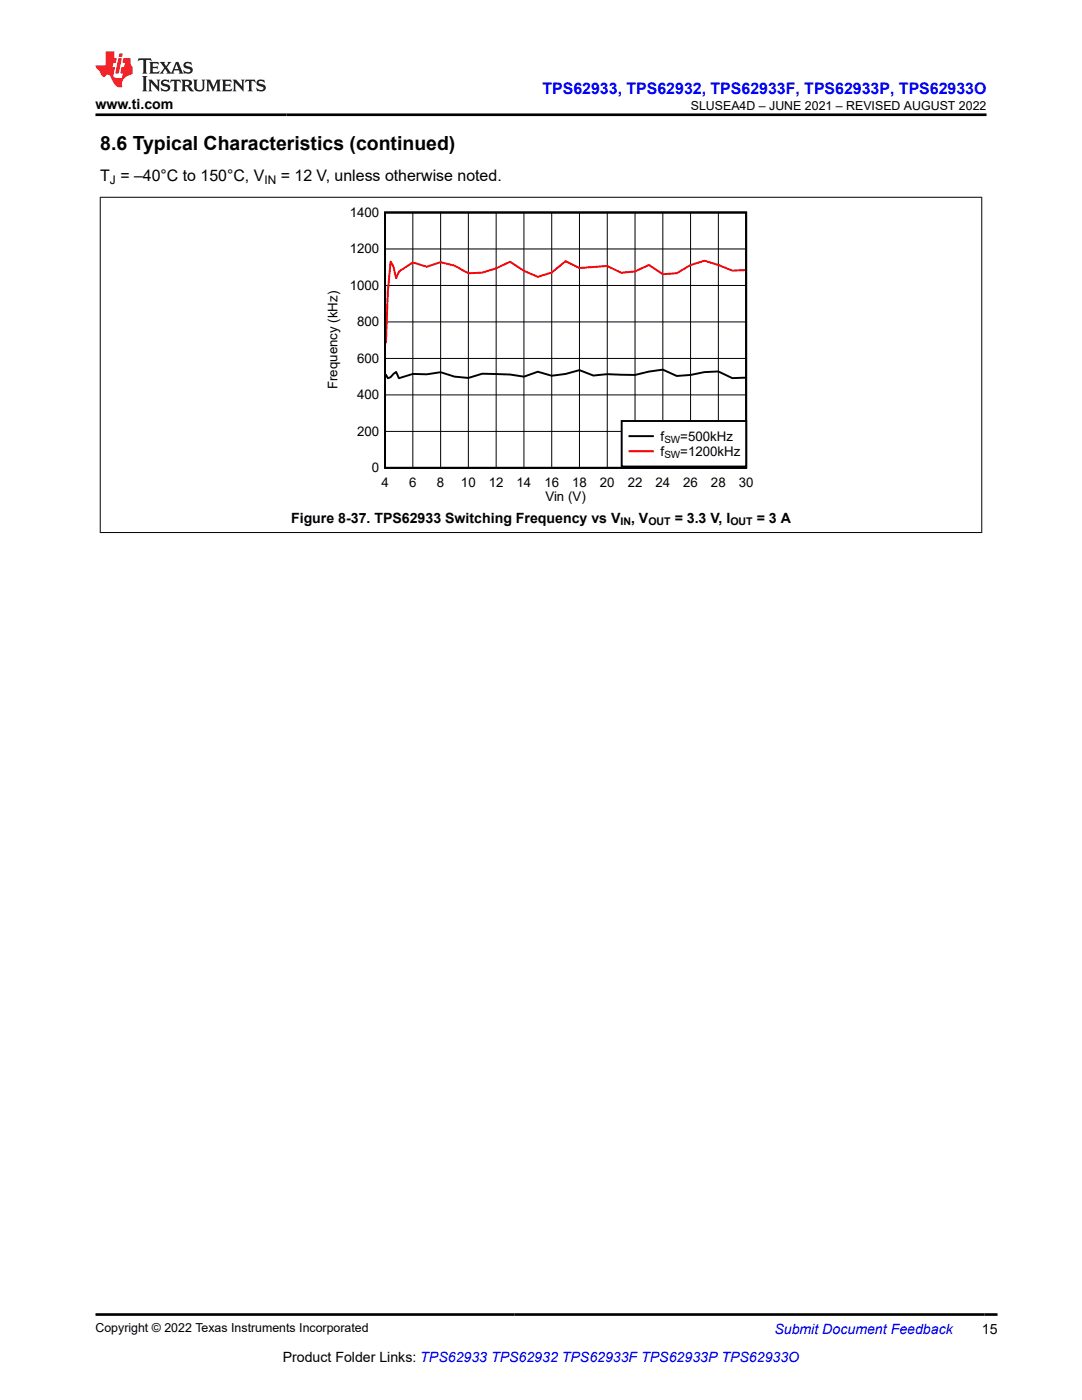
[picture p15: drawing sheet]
<svg xmlns="http://www.w3.org/2000/svg" width="216mm" height="279mm" viewBox="0 0 216 279" stroke-linecap="round" stroke-linejoin="round" font-family="sans-serif">
<defs><g id="words">
<text font-size="3.9" x="20" y="29.9">8.6 Typical Characteristics (continued)</text>
<text font-size="3.2" fill="#00f" x="108.2" y="18.7">TPS62933, TPS62932, TPS62933F, TPS62933P, TPS62933O</text>
<g font-size="3.2">
<text x="20" y="36.1">T = –40°C to 150°C, V</text>
<text x="56" y="36.1">= 12 V, unless otherwise noted.</text>
</g>
<g font-size="2.8">
<text x="19" y="21.8">www.ti.com</text>
<text x="58.1" y="104.3">Figure 8-37. TPS62933 Switching Frequency vs V</text>
<text x="125.9" y="104.3">, V</text>
<text x="134.6" y="104.3">= 3.3 V, I</text>
<text x="151" y="104.3">= 3 A</text>
<text x="195.9" y="266.1">15</text>
<text x="56.4" y="271.7">Product Folder Links: TPS62933 TPS62932 TPS62933F TPS62933P TPS62933O</text>
</g>
<text font-size="2.8" fill="#00f" x="154.5" y="266.2">Submit Document Feedback</text>
<g font-size="2.6">
<text x="69.8" y="43.3">1400</text>
<text x="69.8" y="50.6">1200</text>
<text x="69.8" y="57.9">1000</text>
<text x="71.2" y="65.1">800</text>
<text x="67.3" y="77.6" transform="rotate(-90 67.3 77.6)">Frequency (kHz)</text>
<text x="71.2" y="72.4">600</text>
<text x="71.2" y="79.7">400</text>
<text x="71.2" y="87">200</text>
<text x="131.8" y="88">f</text>
<text x="135.8" y="88">=500kHz</text>
<text x="74.2" y="94.3">0</text>
<text x="131.8" y="91">f</text>
<text x="135.8" y="91">=1200kHz</text>
<text x="76.1" y="97.3">4</text>
<text x="81.6" y="97.3">6</text>
<text x="87.2" y="97.3">8</text>
<text x="92" y="97.3">10</text>
<text x="97.5" y="97.3">12</text>
<text x="103.1" y="97.3">14</text>
<text x="108.6" y="97.3">16</text>
<text x="108.8" y="99.9">Vin (V)</text>
<text x="114.2" y="97.3">18</text>
<text x="119.7" y="97.3">20</text>
<text x="125.2" y="97.3">22</text>
<text x="130.8" y="97.3">24</text>
<text x="136.3" y="97.3">26</text>
<text x="141.9" y="97.3">28</text>
<text x="147.4" y="97.3">30</text>
</g>
<g font-size="2.5">
<text x="137.8" y="21.9">SLUSEA4D – JUNE 2021 – REVISED AUGUST 2022</text>
<text x="19" y="265.9">Copyright © 2022 Texas Instruments Incorporated</text>
</g>
<g font-size="2.4">
<text x="21.9" y="36.7">J</text>
<text x="52.8" y="36.7">IN</text>
</g>
<g font-size="2.1">
<text x="123.8" y="104.8">IN</text>
<text x="129.4" y="104.8">OUT</text>
<text x="145.7" y="104.8">OUT</text>
</g>
<g font-size="2">
<text x="132.6" y="88.4">SW</text>
<text x="132.6" y="91.4">SW</text>
</g>
</g></defs>
<path d="M76.8 42.4h72.1v51h-72.1zM77 74.8l.4 .7 .5-.2 1.1-1.1 .6 1.3 2.8-.9 2.7 .1 2.8-.4 2.8 .9 2.8 .2 2.7-.8 5.6 .1 2.7 .5 2.8-1 2.8 .8 2.8-.4 2.7-.7 2.8 1 2.8-.2 5.5 .1 2.8-.6 2.8-.4 2.7 1.2 2.8-.2 2.8-.5 2.7-.2 2.8 1.4 2.6-.1" fill="none" stroke="#000" stroke-width=".39"/>
<g fill="none" stroke="#000" stroke-width=".2">
<path d="M76.8 57h72.1M76.8 49.7h72.1M82.4 42.4v51M87.9 42.4v51M93.5 42.4v51M99 42.4v51M104.5 42.4v51M110.1 42.4v51M115.6 42.4v51M121.2 42.4v51M126.7 42.4v51M132.3 42.4v51"/>
<path d="M137.8 42.4v51M143.3 42.4v51M76.8 78.8h72.1M76.8 71.5h72.1M76.8 64.2h72.1M76.8 86.1h72.1"/>
</g>
<path d="M148.7 53.9l-2.6 .1-2.8-1.1-2.7-.9-2.8 .9-2.8 1.6-2.7 .2-2.8-1.8-2.8 1.3-2.8 .2-2.7-1.3-5.6 .4-2.7-1.4-2.8 2.3-2.8 .8-2.8-1.2-2.7-1.8-2.8 1.4-2.8 .8-2.7 .1-2.8-1.5-2.8-.7-2.8 .9-2.7-.8-2.8 1.8-.6 1.3-.5-2.4-.6-.9-.5 6-.4 10.2" fill="none" stroke="#f00" stroke-width=".39"/>
<path d="M124 84h24.9v9.1h-24.9z" fill-rule="evenodd" fill="#fff"/>
<path d="M124 84h24.9v9.1h-24.9zM125.6 87h4.7" fill="none" stroke="#000" stroke-width=".39"/>
<path d="M125.6 90.1h4.7" fill="none" stroke="#f00" stroke-width=".39"/>
<path d="M19.9 39.4h176.1M20 39.3v67M195.9 39.3v67M19.9 106.3h176.1" fill="none" stroke="#000" stroke-width=".2"/>
<path d="M27.7 11.6l-.2 .6 .5-.2h.6v.1v2.2l-.2 .4h1l-.2-.4v-2.2v-.1h.5l.5 .2-.1-.6zM29.8 12.4l.2 .3v1.6l-.2 .4h1.9l.1-.6a1.08 1.08 0 0 1-1.3 .2v-.7h.6l.4 .2v-.7l-.4 .2h-.6v-.5l.2-.2a1 1 0 0 1 1 .3l-.1-.5zM31.8 12.4l1 1.1-1 1.2h.9l-.2-.2 .4-.8 .5 .8-.2 .2h1.6l-.2-.2 .1-.5h1l.1 .5-.1 .2h.9l-.2-.4-.8-1.9h-.5l-1 2.1-.8-1.1 .9-1h-.8l.2 .2-.5 .6-.3-.6 .1-.2zM35.2 12.8l.4 1h-.8zM36.8 12.5a.65 .65 0 0 0-.2 .7 .65 .65 0 0 0 .6 .5l.7 .1 .1 .3a.79 .79 0 0 1-.7 .4 .79 .79 0 0 1-.7-.5l.1 .7 .2-.1a.93 .93 0 0 0 1.1 0 .93 .93 0 0 0 .4-.9 1.46 1.46 0 0 0-1.2-.6l-.1-.3a1.09 1.09 0 0 1 1.2 .2l-.2-.6-.1 .1-.6-.2zM28.4 15.2l.2 .4v2.2l-.2 .4h1l-.2-.4v-2.2l.2-.4zM29.6 15.9l.2 .4v1.5l-.2 .4h.8l-.3-.4v-1.3l1.7 1.8v-2l.2-.4h-.8l.2 .2 .1 1.1-1.2-1.3zM32.3 16a.65 .65 0 0 0-.2 .8 .65 .65 0 0 0 .7 .4l.6 .2 .1 .2a.79 .79 0 0 1-.7 .4 .79 .79 0 0 1-.7-.5l.1 .7 .2-.1a.93 .93 0 0 0 1.1 .1 .93 .93 0 0 0 .4-1 1.46 1.46 0 0 0-1.2-.5l-.1-.4a1.09 1.09 0 0 1 1.2 .2l-.2-.6-.1 .1-.6-.1zM34.1 15.9l-.1 .6a.63 .63 0 0 1 .7-.3l.1 1.6-.3 .4h1l-.2-.4v-1.6a.66 .66 0 0 1 .8 .3l-.1-.6zM36.2 15.9l.2 .4v1.5l-.2 .4h.9l-.2-.2v-.7h.5l.1 .2a.79 .79 0 0 0 1.2 .6l-1-.9a.61 .61 0 0 0 .6-.6 .61 .61 0 0 0-.5-.7zM36.9 16.2h.2a.47 .47 0 0 1 .5 .1 .47 .47 0 0 1 .1 .5l-.2 .1-.6 .1zM38.5 15.9l.2 .2a2.27 2.27 0 0 0 .4 2 1.04 1.04 0 0 0 1.7-.7v-1.3l.2-.2h-.8l.2 .4v1.1a.6 .6 0 0 1-.6 .6 .6 .6 0 0 1-.6-.6v-1.1l.3-.4zM41.1 15.9l.2 .4v1.5l-.2 .4h.7l-.2-.4v-1.4l.9 1.9 .8-1.9v1.4l-.2 .4h1l-.3-.4v-1.5l.3-.4h-.8l-.7 1.5-.7-1.5zM44.3 15.9l.2 .4v1.5l-.2 .4h1.9l.1-.6a1.09 1.09 0 0 1-1.3 .2v-.7h.6l.4 .2v-.6l-.4 .2h-.6v-.6l.2-.1a1.01 1.01 0 0 1 1 .3l-.1-.6zM46.4 15.9l.3 .4v1.5l-.3 .4h.8l-.2-.4v-1.3l1.6 1.8v-2l.2-.4h-.7l.2 .2v1.1l-1.2-1.3zM49 15.9l-.1 .6a.63 .63 0 0 1 .8-.3v1.6l-.3 .4h1l-.2-.4v-1.6a.66 .66 0 0 1 .8 .3l-.1-.6zM51.4 16a.65 .65 0 0 0-.2 .8 .65 .65 0 0 0 .6 .4l.6 .2 .2 .2a.79 .79 0 0 1-.8 .4 .79 .79 0 0 1-.6-.5l.1 .7 .2-.1a.93 .93 0 0 0 1 .1 .93 .93 0 0 0 .5-1 1.46 1.46 0 0 0-1.3-.5l-.1-.4a1.09 1.09 0 0 1 1.3 .2l-.2-.6-.2 .1-.5-.1z" fill="#231f20"/>
<path d="M21.1 10.3v2.7h-2.1l.1 .4 .9 1a.95 .95 0 0 0 .9 .9 .59 .59 0 0 1 .6-.4 .59 .59 0 0 1 .5 .3l.4 .8a1.59 1.59 0 0 0 2.1 1.4 1.61 1.61 0 0 1 1-2.3l1-.3-.1-1.5a1.59 1.59 0 0 1-.4-1.7h-1.4l-.2 .9h.5l-.1 .9h-.5l-.2 .9v.3l.4 .1-.2 .9h-.6a.73 .73 0 0 1-1.1-.7l.3-1.5h-.5l.2-.9h.5l.2-.9h-.5v-1.3zM23.6 11.6l-.6 3.1h.7l.6-3.1zM23.8 10.7l-.1 .6h.7l.1-.6z" fill="#ed1c24"/>
<path d="M19 22.9h177.8M19.1 262.3h179.9" fill="none" stroke="#000" stroke-width=".53"/>
<use href="#words"/>
</svg>
